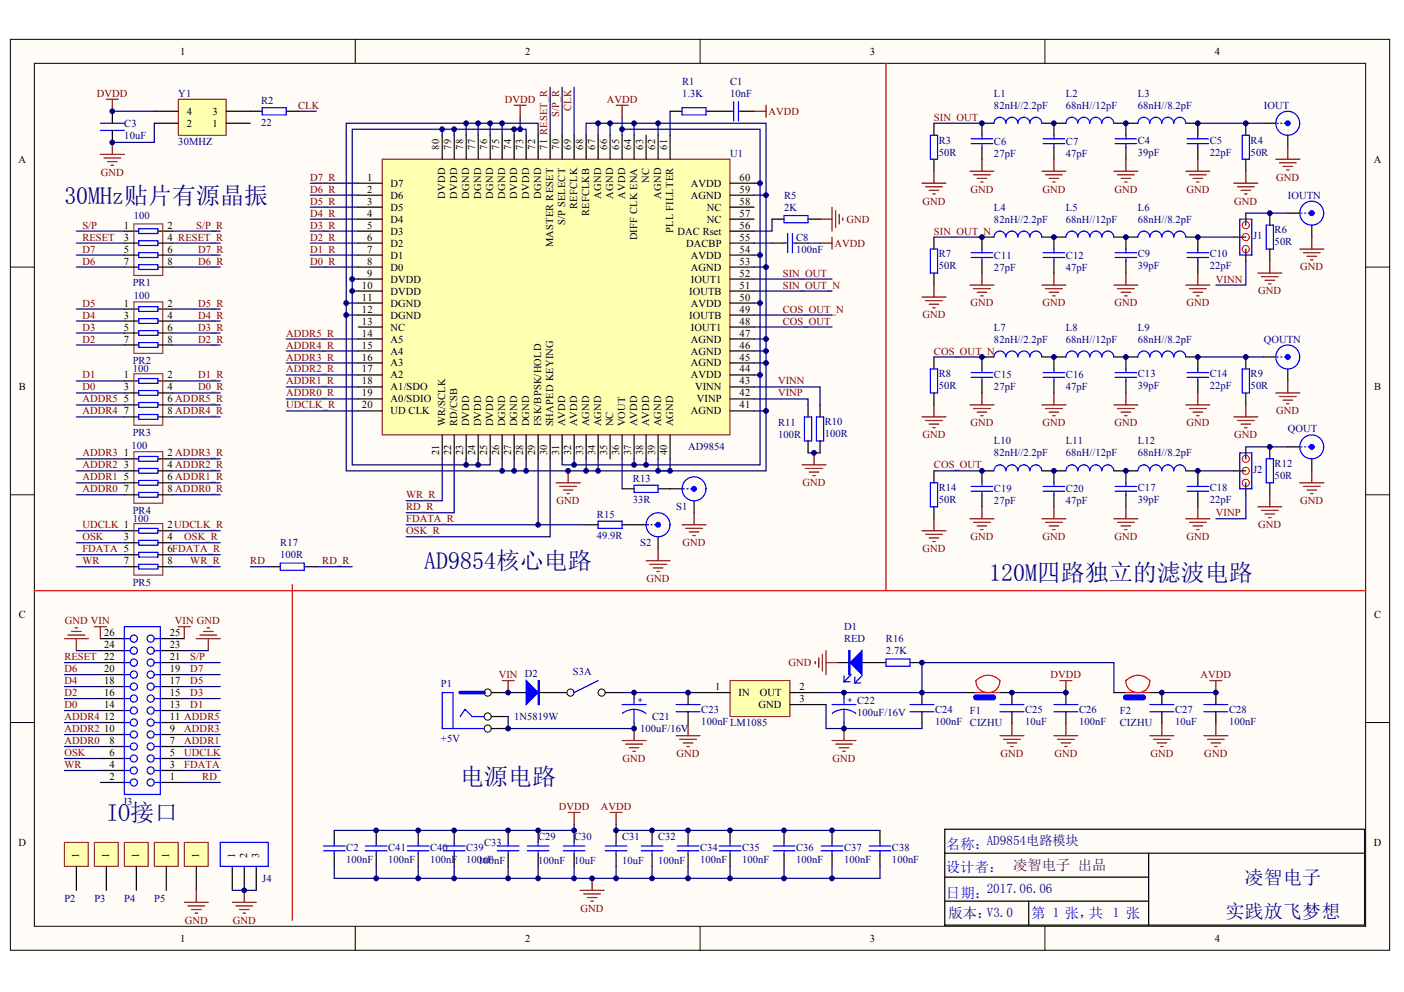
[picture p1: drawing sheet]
<svg xmlns="http://www.w3.org/2000/svg" width="297mm" height="210mm" viewBox="0 0 297 210" stroke-linecap="round" stroke-linejoin="round" font-family="sans-serif">
<defs><g id="words">
<g font-size="5.1" fill="#000080">
<text x="13.6" y="43.1">30MHz贴片有源晶振</text>
<text x="89.7" y="120.5">AD9854核心电路</text>
<text x="209.3" y="123">120M四路独立的滤波电路</text>
<text x="97.4" y="166.1">电源电路</text>
<text x="22.5" y="173.7">IO接口</text>
</g>
<g font-size="4" fill="#000080">
<text x="263.3" y="187">凌智电子</text>
<text x="259.3" y="194.1">实践放飞梦想</text>
</g>
<g font-size="3" fill="#00f">
<text x="200.1" y="179.6">名称：</text>
<text x="200.1" y="184.4">设计者： 凌智电子 出品</text>
<text x="200.1" y="190">日期：</text>
<text x="218.2" y="194.3">第 1 张，共</text>
</g>
<text font-size="3" fill="#000080" x="200.6" y="194.3">版本：V3.0</text>
<g font-size="2.8" fill="#000080">
<text x="208.8" y="178.9">AD9854电路模块</text>
<text x="208.8" y="189">2017.06.06</text>
<text x="235.4" y="194.1">1 张</text>
</g>
<g font-size="2.2">
<text x="38.1" y="11.6">1</text>
<text x="111.1" y="11.6">2</text>
<text x="184" y="11.6">3</text>
<text x="257" y="11.6">4</text>
<text x="39.5" y="26.8">2</text>
<text x="39.5" y="24.3">4</text>
<text x="45" y="26.8">1</text>
<text x="45" y="24.3">3</text>
<text x="3.9" y="34.4">A</text>
<text x="92.9" y="31.7" transform="rotate(-90 92.9 31.7)">80</text>
<text x="95.4" y="31.7" transform="rotate(-90 95.4 31.7)">79</text>
<text x="98" y="31.7" transform="rotate(-90 98 31.7)">78</text>
<text x="100.5" y="31.7" transform="rotate(-90 100.5 31.7)">77</text>
<text x="103.1" y="31.7" transform="rotate(-90 103.1 31.7)">76</text>
<text x="105.6" y="31.7" transform="rotate(-90 105.6 31.7)">75</text>
<text x="108.1" y="31.7" transform="rotate(-90 108.1 31.7)">74</text>
<text x="110.7" y="31.7" transform="rotate(-90 110.7 31.7)">73</text>
<text x="113.2" y="31.7" transform="rotate(-90 113.2 31.7)">72</text>
<text x="115.7" y="31.7" transform="rotate(-90 115.7 31.7)">71 RESET_R</text>
<text x="118.3" y="31.7" transform="rotate(-90 118.3 31.7)">70</text>
<text x="120.8" y="31.7" transform="rotate(-90 120.8 31.7)">69</text>
<text x="123.4" y="31.7" transform="rotate(-90 123.4 31.7)">68</text>
<text x="125.9" y="31.7" transform="rotate(-90 125.9 31.7)">67</text>
<text x="128.4" y="31.7" transform="rotate(-90 128.4 31.7)">66</text>
<text x="131" y="31.7" transform="rotate(-90 131 31.7)">65</text>
<text x="133.5" y="31.7" transform="rotate(-90 133.5 31.7)">64</text>
<text x="136" y="31.7" transform="rotate(-90 136 31.7)">63</text>
<text x="138.6" y="31.7" transform="rotate(-90 138.6 31.7)">62</text>
<text x="141.1" y="31.7" transform="rotate(-90 141.1 31.7)">61</text>
<text x="290.7" y="34.4">A</text>
<text x="77.7" y="38.2">1</text>
<text x="77.7" y="40.8">2</text>
<text x="82.6" y="39.5">D7</text>
<text x="137.3" y="38.7" transform="rotate(-90 137.3 38.7)">NC</text>
<text x="146.2" y="39.5">AVDD</text>
<text x="156.5" y="40.8">59</text>
<text x="156.5" y="38.2">60</text>
<text x="77.7" y="43.3">3</text>
<text x="77.7" y="45.8">4</text>
<text x="82.6" y="42">D6</text>
<text x="82.6" y="44.6">D5</text>
<text x="82.6" y="47.1">D4</text>
<text x="94.2" y="42.1" transform="rotate(-90 94.2 42.1)">DVDD</text>
<text x="96.7" y="42.1" transform="rotate(-90 96.7 42.1)">DVDD</text>
<text x="99.2" y="42.1" transform="rotate(-90 99.2 42.1)">DGND</text>
<text x="101.8" y="42.1" transform="rotate(-90 101.8 42.1)">DGND</text>
<text x="104.3" y="42.1" transform="rotate(-90 104.3 42.1)">DGND</text>
<text x="106.9" y="42.1" transform="rotate(-90 106.9 42.1)">DGND</text>
<text x="109.4" y="42.1" transform="rotate(-90 109.4 42.1)">DVDD</text>
<text x="111.9" y="42.1" transform="rotate(-90 111.9 42.1)">DVDD</text>
<text x="114.5" y="42.1" transform="rotate(-90 114.5 42.1)">DGND</text>
<text x="119.5" y="47.6" transform="rotate(-90 119.5 47.6)">S/P SELECT</text>
<text x="122.1" y="44.3" transform="rotate(-90 122.1 44.3)">REFCLK</text>
<text x="124.6" y="45.8" transform="rotate(-90 124.6 45.8)">REFCLKB</text>
<text x="127.2" y="42.1" transform="rotate(-90 127.2 42.1)">AGND</text>
<text x="129.7" y="42.1" transform="rotate(-90 129.7 42.1)">AGND</text>
<text x="132.2" y="42.1" transform="rotate(-90 132.2 42.1)">AVDD</text>
<text x="139.9" y="42.1" transform="rotate(-90 139.9 42.1)">AGND</text>
<text x="146.2" y="42">AGND</text>
<text x="149.6" y="47.1">NC</text>
<text x="149.6" y="44.6">NC</text>
<text x="156.5" y="45.8">57</text>
<text x="156.5" y="43.3">58</text>
<text x="26.2" y="48.4">1</text>
<text x="26.2" y="50.9">3</text>
<text x="26.2" y="53.5">5</text>
<text x="35.4" y="48.4">2</text>
<text x="35.4" y="50.9">4 RESET_R</text>
<text x="35.4" y="53.5">6</text>
<text x="77.7" y="48.4">5</text>
<text x="77.7" y="50.9">6</text>
<text x="77.7" y="53.5">7</text>
<text x="82.6" y="49.7">D3</text>
<text x="82.6" y="52.2">D2</text>
<text x="117" y="52.4" transform="rotate(-90 117 52.4)">MASTER RESET</text>
<text x="134.8" y="50.9" transform="rotate(-90 134.8 50.9)">DIFF CLK ENA</text>
<text x="142.4" y="49.3" transform="rotate(-90 142.4 49.3)">PLL FILLTER</text>
<text x="143.4" y="49.7">DAC Rset</text>
<text x="145.2" y="52.2">DACBP</text>
<text x="156.5" y="53.5">54</text>
<text x="156.5" y="50.9">55</text>
<text x="156.5" y="48.4">56</text>
<text x="26.2" y="56">7</text>
<text x="35.4" y="56">8</text>
<text x="77.7" y="56">8</text>
<text x="77.7" y="58.5">9</text>
<text x="82.6" y="54.7">D1</text>
<text x="82.6" y="57.3">D0</text>
<text x="82.6" y="59.8">DVDD</text>
<text x="146.2" y="59.8">IOUT1</text>
<text x="146.2" y="57.3">AGND</text>
<text x="146.2" y="54.7">AVDD</text>
<text x="156.5" y="58.5">52</text>
<text x="156.5" y="56">53</text>
<text x="26.2" y="64.9">1</text>
<text x="35.4" y="64.9">2</text>
<text x="76.6" y="61.1">10</text>
<text x="76.6" y="63.6">11</text>
<text x="82.6" y="62.3">DVDD</text>
<text x="82.6" y="64.9">DGND</text>
<text x="145.8" y="62.3">IOUTB</text>
<text x="146.2" y="64.9">AVDD</text>
<text x="156.5" y="63.6">50</text>
<text x="156.5" y="61.1">51</text>
<text x="26.2" y="67.4">3</text>
<text x="26.2" y="69.9">5</text>
<text x="35.4" y="67.4">4</text>
<text x="35.4" y="69.9">6</text>
<text x="76.6" y="66.1">12</text>
<text x="76.6" y="68.7">13</text>
<text x="76.6" y="71.2">14</text>
<text x="82.6" y="67.4">DGND</text>
<text x="82.6" y="69.9">NC</text>
<text x="145.8" y="67.4">IOUTB</text>
<text x="146.2" y="69.9">IOUT1</text>
<text x="156.5" y="71.2">47</text>
<text x="156.5" y="68.7">48</text>
<text x="156.5" y="66.1">49</text>
<text x="26.2" y="72.5">7</text>
<text x="35.4" y="72.5">8</text>
<text x="76.6" y="73.7">15</text>
<text x="76.6" y="76.3">16</text>
<text x="82.6" y="72.5">A5</text>
<text x="82.6" y="75">A4</text>
<text x="82.6" y="77.5">A3</text>
<text x="146.2" y="77.5">AGND</text>
<text x="146.2" y="75">AGND</text>
<text x="146.2" y="72.5">AGND</text>
<text x="156.5" y="76.3">45</text>
<text x="156.5" y="73.7">46</text>
<text x="4" y="82.6">B</text>
<text x="26.2" y="80.1">1</text>
<text x="26.2" y="82.6">3</text>
<text x="35.4" y="80.1">2</text>
<text x="35.4" y="82.6">4</text>
<text x="76.6" y="78.8">17</text>
<text x="76.6" y="81.4">18</text>
<text x="76.6" y="83.9">19</text>
<text x="82.6" y="80.1">A2</text>
<text x="82.6" y="82.6">A1/SDO</text>
<text x="146.2" y="80.1">AVDD</text>
<text x="147" y="82.6">VINN</text>
<text x="156.5" y="83.9">42</text>
<text x="156.5" y="81.4">43</text>
<text x="156.5" y="78.8">44</text>
<text x="290.8" y="82.6">B</text>
<text x="26.2" y="85.2">5</text>
<text x="26.2" y="87.7">7</text>
<text x="35.4" y="85.2">6 ADDR5_R</text>
<text x="35.4" y="87.7">8 ADDR4_R</text>
<text x="76.6" y="86.4">20</text>
<text x="82.6" y="85.2">A0/SDIO</text>
<text x="82.6" y="87.7">UD CLK</text>
<text x="146.2" y="87.7">AGND</text>
<text x="147.4" y="85.2">VINP</text>
<text x="156.5" y="86.4">41</text>
<text x="94.2" y="90.2" transform="rotate(-90 94.2 90.2)">WR/SCLK</text>
<text x="96.7" y="90.2" transform="rotate(-90 96.7 90.2)">RD/CSB</text>
<text x="99.2" y="90.2" transform="rotate(-90 99.2 90.2)">DVDD</text>
<text x="101.8" y="90.2" transform="rotate(-90 101.8 90.2)">DVDD</text>
<text x="104.3" y="90.2" transform="rotate(-90 104.3 90.2)">DVDD</text>
<text x="106.9" y="90.2" transform="rotate(-90 106.9 90.2)">DGND</text>
<text x="109.4" y="90.2" transform="rotate(-90 109.4 90.2)">DGND</text>
<text x="111.9" y="90.2" transform="rotate(-90 111.9 90.2)">DGND</text>
<text x="114.5" y="90.2" transform="rotate(-90 114.5 90.2)">FSK/BPSK/HOLD</text>
<text x="117" y="90.2" transform="rotate(-90 117 90.2)">SHAPED KEYING</text>
<text x="119.5" y="90.2" transform="rotate(-90 119.5 90.2)">AVDD</text>
<text x="122.1" y="90.2" transform="rotate(-90 122.1 90.2)">AVDD</text>
<text x="124.6" y="90.2" transform="rotate(-90 124.6 90.2)">AGND</text>
<text x="127.2" y="90.2" transform="rotate(-90 127.2 90.2)">AGND</text>
<text x="129.7" y="90.2" transform="rotate(-90 129.7 90.2)">NC</text>
<text x="132.2" y="90.2" transform="rotate(-90 132.2 90.2)">VOUT</text>
<text x="134.8" y="90.2" transform="rotate(-90 134.8 90.2)">AVDD</text>
<text x="137.3" y="90.2" transform="rotate(-90 137.3 90.2)">AVDD</text>
<text x="139.9" y="90.2" transform="rotate(-90 139.9 90.2)">AGND</text>
<text x="142.4" y="90.2" transform="rotate(-90 142.4 90.2)">AGND</text>
<text x="26.2" y="96.6">1</text>
<text x="26.2" y="99.1">3</text>
<text x="26.2" y="101.6">5</text>
<text x="35.4" y="96.6">2 ADDR3_R</text>
<text x="35.4" y="99.1">4 ADDR2_R</text>
<text x="35.4" y="101.6">6 ADDR1_R</text>
<text x="92.9" y="96.4" transform="rotate(-90 92.9 96.4)">21</text>
<text x="95.4" y="96.4" transform="rotate(-90 95.4 96.4)">22</text>
<text x="98" y="96.4" transform="rotate(-90 98 96.4)">23</text>
<text x="100.5" y="96.4" transform="rotate(-90 100.5 96.4)">24</text>
<text x="103.1" y="96.4" transform="rotate(-90 103.1 96.4)">25</text>
<text x="105.6" y="96.4" transform="rotate(-90 105.6 96.4)">26</text>
<text x="108.1" y="96.4" transform="rotate(-90 108.1 96.4)">27</text>
<text x="110.7" y="96.4" transform="rotate(-90 110.7 96.4)">28</text>
<text x="113.2" y="96.4" transform="rotate(-90 113.2 96.4)">29</text>
<text x="115.7" y="96.4" transform="rotate(-90 115.7 96.4)">30</text>
<text x="118.3" y="96.4" transform="rotate(-90 118.3 96.4)">31</text>
<text x="120.8" y="96.4" transform="rotate(-90 120.8 96.4)">32</text>
<text x="123.4" y="96.4" transform="rotate(-90 123.4 96.4)">33</text>
<text x="125.9" y="96.4" transform="rotate(-90 125.9 96.4)">34</text>
<text x="128.4" y="96.4" transform="rotate(-90 128.4 96.4)">35</text>
<text x="131" y="96.4" transform="rotate(-90 131 96.4)">36</text>
<text x="133.5" y="96.4" transform="rotate(-90 133.5 96.4)">37</text>
<text x="136" y="96.4" transform="rotate(-90 136 96.4)">38</text>
<text x="138.6" y="96.4" transform="rotate(-90 138.6 96.4)">39</text>
<text x="141.1" y="96.4" transform="rotate(-90 141.1 96.4)">40</text>
<text x="26.2" y="104.2">7</text>
<text x="35.4" y="104.2">8 ADDR0_R</text>
<text x="35.4" y="111.8">2UDCLK_R</text>
<text x="26.2" y="114.3">3</text>
<text x="26.2" y="119.4">7</text>
<text x="35.4" y="114.3">4</text>
<text x="35.4" y="116.9">6FDATA_R</text>
<text x="35.4" y="119.4">8</text>
<text x="4" y="130.8">C</text>
<text x="290.8" y="130.8">C</text>
<text x="22" y="137.1">24</text>
<text x="22" y="134.6">26</text>
<text x="35.9" y="137.1">23</text>
<text x="35.9" y="134.6">25</text>
<text x="22" y="142.2">20</text>
<text x="35.9" y="142.2">19</text>
<text x="35.9" y="139.7">21</text>
<text x="22" y="149.8">14</text>
<text x="22" y="147.3">16</text>
<text x="22" y="144.8">18</text>
<text x="35.9" y="149.8">13</text>
<text x="35.9" y="147.3">15</text>
<text x="35.9" y="144.8">17</text>
<text x="151.3" y="146">1</text>
<text x="156.2" y="147.3">IN</text>
<text x="160.5" y="149.8">GND</text>
<text x="160.7" y="147.3">OUT</text>
<text x="169.2" y="146">2</text>
<text x="169.2" y="148.6">3</text>
<text x="22" y="154.9">10</text>
<text x="22" y="152.4">12</text>
<text x="35.9" y="154.9">9</text>
<text x="35.9" y="152.4">11 ADDR5</text>
<text x="23.1" y="160">6</text>
<text x="23.1" y="157.4">8</text>
<text x="35.9" y="160">5</text>
<text x="35.9" y="157.4">7</text>
<text x="23.1" y="165">2</text>
<text x="23.1" y="162.5">4</text>
<text x="35.9" y="165">1</text>
<text x="35.9" y="162.5">3</text>
<text x="3.9" y="179">D</text>
<text x="290.7" y="179">D</text>
<text x="16.8" y="181.5" transform="rotate(-90 16.8 181.5)">1</text>
<text x="23.1" y="181.5" transform="rotate(-90 23.1 181.5)">1</text>
<text x="29.5" y="181.5" transform="rotate(-90 29.5 181.5)">1</text>
<text x="35.8" y="181.5" transform="rotate(-90 35.8 181.5)">1</text>
<text x="42.2" y="181.5" transform="rotate(-90 42.2 181.5)">1</text>
<text x="49.8" y="181.5" transform="rotate(-90 49.8 181.5)">1</text>
<text x="52.3" y="181.5" transform="rotate(-90 52.3 181.5)">2</text>
<text x="54.8" y="181.5" transform="rotate(-90 54.8 181.5)">3</text>
<text x="38.1" y="199.3">1</text>
<text x="111.1" y="199.3">2</text>
<text x="184" y="199.3">3</text>
<text x="257" y="199.3">4</text>
</g>
<g font-size="2.2" fill="#000080">
<text x="144.3" y="17.9">R1</text>
<text x="154.5" y="17.9">C1</text>
<text x="37.7" y="20.5">Y1</text>
<text x="55.2" y="22">R2</text>
<text x="144.3" y="20.5">1.3K</text>
<text x="154.5" y="20.5">10nF</text>
<text x="210.3" y="20.5">L1</text>
<text x="210.3" y="23">82nH//2.2pF</text>
<text x="225.5" y="20.5">L2</text>
<text x="225.5" y="23">68nH//12pF</text>
<text x="240.7" y="20.5">L3</text>
<text x="240.7" y="23">68nH//8.2pF</text>
<text x="267.4" y="23">IOUT</text>
<text x="26.3" y="26.8">C3</text>
<text x="26.3" y="29.4">10uF</text>
<text x="55.2" y="26.6">22</text>
<text x="37.7" y="30.6">30MHZ</text>
<text x="154.5" y="33.2">U1</text>
<text x="198.6" y="30.4">R3</text>
<text x="198.6" y="32.9">50R</text>
<text x="210.3" y="30.6">C6</text>
<text x="210.3" y="33.2">27pF</text>
<text x="225.5" y="30.6">C7</text>
<text x="225.5" y="33.2">47pF</text>
<text x="240.7" y="30.4">C4</text>
<text x="240.7" y="32.9">39pF</text>
<text x="256" y="30.4">C5</text>
<text x="256" y="32.9">22pF</text>
<text x="264.6" y="30.4">R4</text>
<text x="264.6" y="32.9">50R</text>
<text x="28.3" y="46.4">100</text>
<text x="165.9" y="42">R5</text>
<text x="165.9" y="44.6">2K</text>
<text x="210.3" y="44.6">L4</text>
<text x="210.3" y="47.1">82nH//2.2pF</text>
<text x="225.5" y="44.6">L5</text>
<text x="225.5" y="47.1">68nH//12pF</text>
<text x="240.7" y="44.6">L6</text>
<text x="240.7" y="47.1">68nH//8.2pF</text>
<text x="272.5" y="42">IOUTN</text>
<text x="168.4" y="53.5">100nF</text>
<text x="168.4" y="50.9">C8</text>
<text x="265.1" y="50.7">J1</text>
<text x="269.7" y="49.4">R6</text>
<text x="269.7" y="51.9">50R</text>
<text x="198.6" y="54.5">R7</text>
<text x="198.6" y="57">50R</text>
<text x="210.3" y="54.7">C11</text>
<text x="210.3" y="57.3">27pF</text>
<text x="225.5" y="54.7">C12</text>
<text x="225.5" y="57.3">47pF</text>
<text x="240.7" y="54.5">C9</text>
<text x="240.7" y="57">39pF</text>
<text x="256" y="54.5">C10</text>
<text x="256" y="57">22pF</text>
<text x="28.1" y="60.6">PR1</text>
<text x="28.3" y="63.3">100</text>
<text x="210.3" y="69.9">L7</text>
<text x="225.5" y="69.9">L8</text>
<text x="240.7" y="69.9">L9</text>
<text x="28.1" y="77">PR2</text>
<text x="210.3" y="72.5">82nH//2.2pF</text>
<text x="225.5" y="72.5">68nH//12pF</text>
<text x="240.7" y="72.5">68nH//8.2pF</text>
<text x="267.4" y="72.5">QOUTN</text>
<text x="28.1" y="78.8">100</text>
<text x="198.6" y="79.8">R8</text>
<text x="198.6" y="82.4">50R</text>
<text x="210.3" y="80.1">C15</text>
<text x="210.3" y="82.6">27pF</text>
<text x="225.5" y="80.1">C16</text>
<text x="225.5" y="82.6">47pF</text>
<text x="240.7" y="79.8">C13</text>
<text x="240.7" y="82.4">39pF</text>
<text x="256" y="79.8">C14</text>
<text x="256" y="82.4">22pF</text>
<text x="264.6" y="79.8">R9</text>
<text x="264.6" y="82.4">50R</text>
<text x="174.5" y="90">R10</text>
<text x="27.8" y="95">100</text>
<text x="28.1" y="92.3">PR3</text>
<text x="145.6" y="95.3">AD9854</text>
<text x="164.6" y="90.2">R11</text>
<text x="164.6" y="92.8">100R</text>
<text x="174.5" y="92.5">100R</text>
<text x="210.3" y="94">L10</text>
<text x="225.5" y="94">L11</text>
<text x="240.7" y="94">L12</text>
<text x="272.5" y="91.5">QOUT</text>
<text x="133.9" y="101.9">R13</text>
<text x="210.3" y="96.6">82nH//2.2pF</text>
<text x="225.5" y="96.6">68nH//12pF</text>
<text x="240.7" y="96.6">68nH//8.2pF</text>
<text x="265.1" y="100.1">J2</text>
<text x="269.7" y="98.9">R12</text>
<text x="269.7" y="101.4">50R</text>
<text x="133.9" y="106.5">33R</text>
<text x="143" y="108">S1</text>
<text x="198.6" y="103.9">R14</text>
<text x="198.6" y="106.5">50R</text>
<text x="210.3" y="104.2">C19</text>
<text x="210.3" y="106.7">27pF</text>
<text x="225.5" y="104.2">C20</text>
<text x="225.5" y="106.7">47pF</text>
<text x="240.7" y="103.9">C17</text>
<text x="240.7" y="106.5">39pF</text>
<text x="256" y="103.9">C18</text>
<text x="256" y="106.5">22pF</text>
<text x="28.1" y="108.7">PR4</text>
<text x="28.1" y="110.5">100</text>
<text x="126.3" y="109.5">R15</text>
<text x="59.3" y="115.6">R17</text>
<text x="59.3" y="118.1">100R</text>
<text x="126.3" y="114.1">49.9R</text>
<text x="135.4" y="115.6">S2</text>
<text x="28.1" y="124">PR5</text>
<text x="178.6" y="133.3">D1</text>
<text x="178.6" y="135.9">RED</text>
<text x="187.4" y="135.9">R16</text>
<text x="121.2" y="142.7">S3A</text>
<text x="187.4" y="138.4">2.7K</text>
<text x="93.3" y="145.3">P1</text>
<text x="181.4" y="149.1">C22</text>
<text x="108.8" y="152.4">1N5819W</text>
<text x="135.4" y="154.9">100uF/16V</text>
<text x="138" y="152.4">C21</text>
<text x="148.4" y="150.8">C23</text>
<text x="148.4" y="153.4">100nFLM1085</text>
<text x="181.4" y="151.6">100uF/16V</text>
<text x="197.9" y="150.8">C24</text>
<text x="197.9" y="153.4">100nF</text>
<text x="205.2" y="151.1">F1</text>
<text x="205.2" y="153.6">CIZHU</text>
<text x="216.9" y="150.8">C25</text>
<text x="216.9" y="153.4">10uF</text>
<text x="228.3" y="150.8">C26</text>
<text x="228.3" y="153.4">100nF</text>
<text x="236.9" y="151.1">F2</text>
<text x="236.9" y="153.6">CIZHU</text>
<text x="248.6" y="150.8">C27</text>
<text x="248.6" y="153.4">10uF</text>
<text x="260" y="150.8">C28</text>
<text x="260" y="153.4">100nF</text>
<text x="93.3" y="156.9">+5V</text>
<text x="26.1" y="170.4">J3</text>
<text x="102.4" y="179">C33</text>
<text x="113.9" y="177.7">C29</text>
<text x="121.5" y="177.7">C30</text>
<text x="131.6" y="177.7">C31</text>
<text x="139.2" y="177.7">C32</text>
<text x="73.3" y="180">C2</text>
<text x="73.3" y="182.5">100nF</text>
<text x="82.1" y="180">C41</text>
<text x="82.1" y="182.5">100nF</text>
<text x="91" y="180">C40</text>
<text x="91" y="182.5">100nF</text>
<text x="98.6" y="180">C39</text>
<text x="98.6" y="182.5">1001nF</text>
<text x="102.3" y="182.8">00nF</text>
<text x="113.9" y="182.8">100nF</text>
<text x="121.5" y="182.8">10uF</text>
<text x="131.6" y="182.8">10uF</text>
<text x="139.2" y="182.8">100nF</text>
<text x="148.1" y="180">C34</text>
<text x="148.1" y="182.5">100nF</text>
<text x="157" y="180">C35</text>
<text x="157" y="182.5">100nF</text>
<text x="168.4" y="180">C36</text>
<text x="168.4" y="182.5">100nF</text>
<text x="178.6" y="180">C37</text>
<text x="178.6" y="182.5">100nF</text>
<text x="188.7" y="180">C38</text>
<text x="188.7" y="182.5">100nF</text>
<text x="13.6" y="190.9">P2</text>
<text x="20" y="190.9">P3</text>
<text x="26.3" y="190.9">P4</text>
<text x="32.6" y="190.9">P5</text>
<text x="55.5" y="186.6">J4</text>
</g>
<g font-size="2.2" fill="#800000">
<text x="20.5" y="20.5">DVDD</text>
<text x="63.1" y="23">CLK</text>
<text x="106.8" y="21.8">DVDD</text>
<text x="120.8" y="23.5" transform="rotate(-90 120.8 23.5)">CLK</text>
<text x="128.4" y="21.8">AVDD</text>
<text x="118.3" y="24.8" transform="rotate(-90 118.3 24.8)">S/P_R</text>
<text x="162.6" y="24.3">AVDD</text>
<text x="197.6" y="25.6">SIN_OUT</text>
<text x="21.3" y="37.2">GND</text>
<text x="65.6" y="40.8">D6_R</text>
<text x="65.6" y="38.2">D7_R</text>
<text x="205.3" y="40.7">GND</text>
<text x="220.5" y="40.7">GND</text>
<text x="235.8" y="40.7">GND</text>
<text x="251" y="40.7">GND</text>
<text x="270" y="38.2">GND</text>
<text x="65.6" y="45.8">D4_R</text>
<text x="65.6" y="43.3">D5_R</text>
<text x="179.1" y="47.1">GND</text>
<text x="195.2" y="43.3">GND</text>
<text x="261.1" y="43.3">GND</text>
<text x="17.4" y="53.5">D7</text>
<text x="17.4" y="50.9">RESET</text>
<text x="17.4" y="48.4">S/P</text>
<text x="41.5" y="48.4">S/P_R</text>
<text x="41.9" y="53.5">D7_R</text>
<text x="65.6" y="53.5">D1_R</text>
<text x="65.6" y="50.9">D2_R</text>
<text x="65.6" y="48.4">D3_R</text>
<text x="176.5" y="52.2">AVDD</text>
<text x="197.6" y="49.7">SIN_OUT_N</text>
<text x="17.4" y="56">D6</text>
<text x="41.9" y="56">D6_R</text>
<text x="65.6" y="56">D0_R</text>
<text x="165.6" y="58.5">SIN_OUT</text>
<text x="257.2" y="59.8">VINN</text>
<text x="275.1" y="57.2">GND</text>
<text x="17.4" y="64.9">D5</text>
<text x="41.9" y="64.9">D5_R</text>
<text x="165.6" y="61.1">SIN_OUT_N</text>
<text x="205.3" y="64.8">GND</text>
<text x="220.5" y="64.8">GND</text>
<text x="235.8" y="64.8">GND</text>
<text x="251" y="64.8">GND</text>
<text x="266.2" y="62.3">GND</text>
<text x="17.4" y="69.9">D3</text>
<text x="17.4" y="67.4">D4</text>
<text x="41.9" y="69.9">D3_R</text>
<text x="41.9" y="67.4">D4_R</text>
<text x="60.6" y="71.2">ADDR5_R</text>
<text x="165.6" y="68.7">COS_OUT</text>
<text x="165.6" y="66.1">COS_OUT_N</text>
<text x="195.2" y="67.4">GND</text>
<text x="17.4" y="72.5">D2</text>
<text x="41.9" y="72.5">D2_R</text>
<text x="60.6" y="76.3">ADDR3_R</text>
<text x="60.6" y="73.7">ADDR4_R</text>
<text x="197.6" y="75">COS_OUT_N</text>
<text x="17.4" y="82.6">D0</text>
<text x="17.4" y="80.1">D1</text>
<text x="41.9" y="82.6">D0_R</text>
<text x="41.9" y="80.1">D1_R</text>
<text x="60.6" y="83.9">ADDR0_R</text>
<text x="60.6" y="81.4">ADDR1_R</text>
<text x="60.6" y="78.8">ADDR2_R</text>
<text x="164.6" y="81.4">VINN</text>
<text x="164.6" y="83.9">VINP</text>
<text x="17.4" y="87.7">ADDR4</text>
<text x="17.4" y="85.2">ADDR5</text>
<text x="60.6" y="86.4">UDCLK_R</text>
<text x="270" y="87.7">GND</text>
<text x="195.2" y="92.7">GND</text>
<text x="205.3" y="90.2">GND</text>
<text x="220.5" y="90.2">GND</text>
<text x="235.8" y="90.2">GND</text>
<text x="251" y="90.2">GND</text>
<text x="261.1" y="92.7">GND</text>
<text x="17.4" y="101.6">ADDR1</text>
<text x="17.4" y="99.1">ADDR2</text>
<text x="17.4" y="96.6">ADDR3</text>
<text x="197.6" y="99.1">COS_OUT</text>
<text x="17.4" y="104.2">ADDR0</text>
<text x="85.9" y="105.4">WR_R</text>
<text x="85.9" y="108">RD_R</text>
<text x="117.8" y="106.7">GND</text>
<text x="169.8" y="102.9">GND</text>
<text x="275.1" y="106.7">GND</text>
<text x="17.4" y="111.8">UDCLK 1</text>
<text x="85.9" y="110.5">FDATA_R</text>
<text x="85.9" y="113.1">OSK_R</text>
<text x="257.2" y="109.3">VINP</text>
<text x="266.2" y="111.8">GND</text>
<text x="17.4" y="119.4">WR</text>
<text x="17.4" y="116.9">FDATA 5</text>
<text x="17.4" y="114.3">OSK</text>
<text x="39" y="114.3">OSK_R</text>
<text x="40.3" y="119.4">WR_R</text>
<text x="52.9" y="119.4">RD</text>
<text x="68.2" y="119.4">RD_R</text>
<text x="144.4" y="115.6">GND</text>
<text x="195.2" y="116.8">GND</text>
<text x="205.3" y="114.3">GND</text>
<text x="220.5" y="114.3">GND</text>
<text x="235.8" y="114.3">GND</text>
<text x="251" y="114.3">GND</text>
<text x="136.8" y="123.2">GND</text>
<text x="13.7" y="132.1">GND VIN</text>
<text x="37" y="132.1">VIN GND</text>
<text x="13.6" y="142.2">D6</text>
<text x="13.6" y="139.7">RESET 22</text>
<text x="40.3" y="142.2">D7</text>
<text x="40.3" y="139.7">S/P</text>
<text x="105.5" y="143.5">VIN D2</text>
<text x="166.8" y="141">GND</text>
<text x="222.3" y="143.5">DVDD</text>
<text x="254" y="143.5">AVDD</text>
<text x="13.6" y="149.8">D0</text>
<text x="13.6" y="147.3">D2</text>
<text x="13.6" y="144.8">D4</text>
<text x="40.3" y="149.8">D1</text>
<text x="40.3" y="147.3">D3</text>
<text x="40.3" y="144.8">D5</text>
<text x="13.6" y="154.9">ADDR2</text>
<text x="13.6" y="152.4">ADDR4</text>
<text x="39" y="154.9">ADDR3</text>
<text x="13.6" y="157.4">ADDR0</text>
<text x="13.6" y="160">OSK</text>
<text x="39" y="157.4">ADDR1</text>
<text x="39" y="160">UDCLK</text>
<text x="131.7" y="161.2">GND</text>
<text x="143.1" y="160.2">GND</text>
<text x="176.1" y="161.2">GND</text>
<text x="211.7" y="160.2">GND</text>
<text x="223.1" y="160.2">GND</text>
<text x="243.4" y="160.2">GND</text>
<text x="254.8" y="160.2">GND</text>
<text x="13.6" y="162.5">WR</text>
<text x="39" y="162.5">FDATA</text>
<text x="42.8" y="165">RD</text>
<text x="118.2" y="171.4">DVDD</text>
<text x="127.1" y="171.4">AVDD</text>
<text x="39.1" y="195.5">GND</text>
<text x="49.2" y="195.5">GND</text>
<text x="122.8" y="192.9">GND</text>
</g>
<g font-size="1.8" fill="#000080">
<text x="134.9" y="148.7">+</text>
<text x="179.3" y="148.7">+</text>
</g>
</g></defs>
<g fill="#fffcf8" stroke="#000" stroke-width=".21">
<path d="M2.2 8.3h291.8v192.8h-291.8z"/>
<path d="M7.3 13.4h281.6v182.6h-281.6z"/>
</g>
<path d="M75.2 8.3v5.1M148.1 8.3v5.1M221.1 8.3v5.1M2.2 56.5h5.1M289 56.5h5M2.2 104.7h5.1M289 104.7h5M2.2 152.9h5.1M289 152.9h5M75.2 196v5.1M148.1 196v5.1M221.1 196v5.1" fill="none" stroke="#000" stroke-width=".21"/>
<path d="M80.9 33.7h73.5v58.3h-73.5z" fill="#ffffb0" stroke="#800000" stroke-width=".21"/>
<g fill="none" stroke="#000" stroke-width=".25">
<path d="M75.8 38.8h5.1M93.6 28.6v5.1M96.1 28.6v5.1M98.6 28.6v5.1M101.2 28.6v5.1M103.7 28.6v5.1M106.2 28.6v5.1M108.8 28.6v5.1M111.3 28.6v5.1M113.9 28.6v5.1M116.4 28.6v5.1M118.9 28.6v5.1"/>
<path d="M121.5 28.6v5.1M124 28.6v5.1M126.5 28.6v5.1M129.1 28.6v5.1M131.6 28.6v5.1M134.2 28.6v5.1M136.7 28.6v5.1M139.2 28.6v5.1M141.8 28.6v5.1M151.9 23.5h2.6M154.5 38.8h5M157 23.5h2.5"/>
<path d="M75.8 41.3h5.1M75.8 43.8h5.1M75.8 46.4h5.1M75.8 48.9h5.1M75.8 51.4h5.1M75.8 54h5.1M75.8 56.5h5.1M75.8 59h5.1M154.5 41.3h5M154.5 43.8h5M154.5 46.4h5M154.5 48.9h5"/>
<path d="M154.5 51.4h5M154.5 54h5M154.5 56.5h5M154.5 59h5M163.3 51.4h2.6M168.4 51.4h2.6M75.8 61.6h5.1M75.8 64.1h5.1M75.8 66.7h5.1M75.8 69.2h5.1M75.8 71.7h5.1M75.8 74.3h5.1"/>
<path d="M75.8 76.8h5.1M75.8 79.3h5.1M154.5 61.6h5M154.5 64.1h5M154.5 66.7h5M154.5 69.2h5M154.5 71.7h5M154.5 74.3h5M154.5 76.8h5M154.5 79.3h5M75.8 81.9h5.1M75.8 84.4h5.1"/>
<path d="M75.8 86.9h5.1M93.6 92v5.1M96.1 92v5.1M98.6 92v5.1M101.2 92v5.1M103.7 92v5.1M106.2 92v5.1M108.8 92v5.1M111.3 92v5.1M113.9 92v5.1M116.4 92v5.1M118.9 92v5.1"/>
<path d="M121.5 92v5.1M124 92v5.1M126.5 92v5.1M129.1 92v5.1M131.6 92v5.1M134.2 92v5.1M136.7 92v5.1M139.2 92v5.1M141.8 92v5.1M154.5 81.9h5M154.5 84.4h5M154.5 86.9h5"/>
<path d="M21.2 137.7h5.1M21.2 135.1h5.1M33.9 137.7h5.1M33.9 135.1h5.1M21.2 158h5.1M21.2 155.4h5.1M21.2 152.9h5.1M21.2 150.4h5.1M21.2 147.8h5.1M21.2 145.3h5.1M21.2 142.7h5.1M21.2 140.2h5.1"/>
<path d="M33.9 158h5.1M33.9 155.4h5.1M33.9 152.9h5.1M33.9 150.4h5.1M33.9 147.8h5.1M33.9 145.3h5.1M33.9 142.7h5.1M33.9 140.2h5.1M102.4 146.5h5.1M21.2 165.6h5.1M21.2 163h5.1M21.2 160.5h5.1"/>
<path d="M33.9 165.6h5.1M33.9 163h5.1M33.9 160.5h5.1"/>
</g>
<g fill="none" stroke="#000080" stroke-width=".25">
<path d="M116.4 18.5v10.1M118.9 18.5v10.1M121.5 18.5v10.1M65.6 38.8h10.2M134.2 28.6v-2.5h5v2.5M141.8 23.5v5.1M65.6 41.3h10.2M65.6 43.8h10.2M65.6 46.4h10.2M65.6 48.9h10.2M65.6 51.4h10.2M65.6 54h10.2"/>
<path d="M65.6 56.5h10.2M159.5 41.3h2.6v45.6h-2.6M159.5 51.4h3.8M163.3 46.4v2.5h-3.8M60.6 71.7h15.2M60.6 74.3h15.2M60.6 76.8h15.2M60.6 79.3h15.2M60.6 81.9h15.2M60.6 84.4h15.2M60.6 86.9h15.2M93.6 97.1v8.9h-7.7"/>
<path d="M96.1 97.1v11.4h-10.2M113.9 97.1v13.9h-28M134.2 97.1v1.3M139.2 99.6h2.6M159.5 81.9h14v3.8M159.5 84.4h11.5v1.3M171 95.8h2.5"/>
</g>
<g fill="none" stroke="#800000" stroke-width=".25">
<path d="M21.2 32.7h5.1M22 33.4h3.5M22.8 34.2h2M23.5 35h.5M23.8 30.1v2.6M108.8 22.3h2.5M110 22.3v2.5M159.5 23.5h2.6M162.1 22.3v2.5M173.5 51.4h2.5M173.5 46.4h2.5M176 43.8v5.1"/>
<path d="M176 50.2v2.5M176.8 44.6v3.5M177.5 45.4v2M178.3 46.1v.5M169.7 98.4h5.1M170.4 99.1h3.6M171.2 99.9h2M172.2 95.8v2.6M172 100.6h.5"/>
</g>
<g fill="none" stroke="#00f" stroke-width=".25">
<path d="M154.5 23.5h.7M155.2 21.5v4.1M156.2 21.5v4.1M156.2 23.5h.8M165.9 51.4h.7M166.6 49.4v4.1M167.7 49.4v4.1M167.7 51.4h.7M26.3 132.6h7.6v35.5h-7.6zM26.3 137.7h1.3M26.3 135.1h1.3M32.6 137.7h1.3"/>
<path d="M32.6 135.1h1.3M26.3 158h1.3M26.3 155.4h1.3M26.3 152.9h1.3M26.3 150.4h1.3M26.3 147.8h1.3M26.3 145.3h1.3M26.3 142.7h1.3M26.3 140.2h1.3M32.6 158h1.3M32.6 155.4h1.3M32.6 152.9h1.3"/>
<path d="M32.6 150.4h1.3M32.6 147.8h1.3M32.6 145.3h1.3M32.6 142.7h1.3M32.6 140.2h1.3M26.3 165.6h1.3M26.3 163h1.3M26.3 160.5h1.3M32.6 165.6h1.3M32.6 163h1.3M32.6 160.5h1.3"/>
<circle cx="28.3" cy="135.1" r=".75"/>
<circle cx="28.3" cy="137.7" r=".75"/>
<circle cx="31.9" cy="135.1" r=".75"/>
<circle cx="31.9" cy="137.7" r=".75"/>
<circle cx="28.3" cy="142.7" r=".75"/>
<circle cx="28.3" cy="158" r=".75"/>
<circle cx="28.3" cy="145.3" r=".75"/>
<circle cx="28.3" cy="147.8" r=".75"/>
<circle cx="28.3" cy="150.4" r=".75"/>
<circle cx="28.3" cy="152.9" r=".75"/>
<circle cx="28.3" cy="155.4" r=".75"/>
<circle cx="28.3" cy="140.2" r=".75"/>
<circle cx="31.9" cy="142.7" r=".75"/>
<circle cx="31.9" cy="158" r=".75"/>
<circle cx="31.9" cy="145.3" r=".75"/>
<circle cx="31.9" cy="147.8" r=".75"/>
<circle cx="31.9" cy="150.4" r=".75"/>
<circle cx="31.9" cy="152.9" r=".75"/>
<circle cx="31.9" cy="155.4" r=".75"/>
<circle cx="31.9" cy="140.2" r=".75"/>
<circle cx="28.3" cy="163" r=".75"/>
<circle cx="28.3" cy="160.5" r=".75"/>
<circle cx="28.3" cy="165.6" r=".75"/>
<circle cx="31.9" cy="163" r=".75"/>
<circle cx="31.9" cy="160.5" r=".75"/>
<circle cx="31.9" cy="165.6" r=".75"/>
</g>
<circle cx="103.2" cy="146.6" r=".75" fill="#fffcf8" stroke="#000" stroke-width=".21"/>
<path d="M102.4 151.6h5.1" fill="none" stroke="#000" stroke-width=".25"/>
<circle cx="103.2" cy="151.6" r=".75" fill="#fffcf8" stroke="#000" stroke-width=".21"/>
<path d="M102.4 154.2h5.1" fill="none" stroke="#000" stroke-width=".25"/>
<circle cx="103.2" cy="154.2" r=".75" fill="#fffcf8" stroke="#000" stroke-width=".21"/>
<g fill="none" stroke="#00f" stroke-width=".25">
<path d="M55.5 22.8h5.1v1.5h-5.1zM144.3 22.8h5.1v1.5h-5.1zM165.9 45.6h5.1v1.5h-5.1zM170.2 88.2h1.5v5.1h-1.5zM172.7 88.2h1.6v5.1h-1.6zM210.3 99.6a1.26 1.26 0 0 1 1.2-1.2 1.26 1.26 0 0 1 1.3 1.2M212.8 99.6a1.26 1.26 0 0 1 1.3-1.2 1.26 1.26 0 0 1 1.2 1.2M215.4 99.6a1.26 1.26 0 0 1 1.2-1.2 1.26 1.26 0 0 1 1.3 1.2M217.9 99.6a1.26 1.26 0 0 1 1.3-1.2 1.26 1.26 0 0 1 1.2 1.2M225.5 99.6a1.26 1.26 0 0 1 1.3-1.2 1.26 1.26 0 0 1 1.2 1.2M228 99.6a1.26 1.26 0 0 1 1.3-1.2 1.26 1.26 0 0 1 1.3 1.2M230.6 99.6a1.26 1.26 0 0 1 1.2-1.2 1.26 1.26 0 0 1 1.3 1.2"/>
<path d="M233.1 99.6a1.26 1.26 0 0 1 1.3-1.2 1.26 1.26 0 0 1 1.2 1.2M240.7 99.6a1.26 1.26 0 0 1 1.3-1.2 1.26 1.26 0 0 1 1.2 1.2M243.3 99.6a1.26 1.26 0 0 1 1.2-1.2 1.26 1.26 0 0 1 1.3 1.2 1.27 1.27 0 0 1 1.3-1.2 1.27 1.27 0 0 1 1.2 1.2 1.27 1.27 0 0 1 1.3-1.2 1.27 1.27 0 0 1 1.3 1.2M267.9 97.1h1.5v5.1h-1.5zM196.8 102.2h1.6v5h-1.6zM187.4 139.4h5.1v1.6h-5.1zM95.8 154.2v-7.7h-2.2v7.7h8.8M97.4 151.6l1-1.5 1.5 1.5h2.5M131.6 149.1h5.1M134.2 150.1l1.5 .3 .9 .6M134.2 150.1l-1.6 .3-.9 .5M134.2 147.8v1.3"/>
<path d="M134.2 150.1v2.8M178.6 143v1.3M180.1 142.7l-1.5 1.6h1.2M180.8 143.2v1.3M182.4 143l-1.6 1.5h1.3"/>
</g>
<path d="M97.4 146.5h5" fill="none" stroke="#00f" stroke-width=".76"/>
<g fill="none" stroke="#000" stroke-width=".25">
<path d="M23.8 23.5v2.6M23.8 27.6v2.5M52.9 23.5h2.6M60.6 23.5h2.5M141.8 23.5h2.5M149.4 23.5h2.5M163.3 46.4h2.6M171 46.4h2.5M171 85.7v2.5M171 93.3v2.5M173.5 85.7v2.5M173.5 93.3v2.5"/>
<path d="M197.6 99.6v2.6M207.7 99.6h2.6M220.4 99.6h5.1M235.7 99.6h5M250.9 99.6h2.5M268.7 94.6v2.5M197.6 107.2v2.6M268.7 102.2v2.5M134.2 146.5v1.3M134.2 152.9v1.3M177.3 140.2h2.5M182.4 140.2h5"/>
<path d="M192.5 140.2h2.6M195.1 146.5v2.6M195.1 150.6v2.5M203.9 146.5h2.6M211.6 146.5h2.5M225.5 146.5v2.6M225.5 150.6v2.5M235.7 146.5h2.5M243.3 146.5h2.5"/>
</g>
<path d="M21.2 27.6h5.1M21.2 26.1h5.1M192.5 150.6h5.1M192.5 149.1h5.1M223 150.6h5M223 149.1h5" fill="none" stroke="#0000bf" stroke-width=".25"/>
<g fill="#00f" stroke="#00f" stroke-width=".25">
<path d="M179.8 140.2l2.6-2.5v5z"/>
<path d="M179.6 137.7h.2v5h-.2z" fill-rule="evenodd"/>
</g>
<path d="M205.2 109.8h5.1M206 110.5h3.5M206.7 111.3h2.1M207.5 112.1h.5M207.7 107.2v2.6M131.6 156.7h5.1M132.4 157.5h3.5M133.1 158.2h2.1M133.9 159h.5M134.2 154.2v2.5" fill="none" stroke="#800000" stroke-width=".25"/>
<path d="M63.1 23.5h3.8M107.5 151.6v2.6h26.7" fill="none" stroke="#000080" stroke-width=".25"/>
<path d="M206.5 146.5h2.5M206.5 144h.1a3.3 3.3 0 0 1 5 .1l-.1 .1a2.52 2.52 0 0 1-2.6 2.3 2.52 2.52 0 0 1-2.4-2.5zM209 146.5h2.6M238.2 146.5h2.5M238.2 144h.1a3.3 3.3 0 0 1 5 .1l-.1 .1a2.52 2.52 0 0 1-2.6 2.3 2.52 2.52 0 0 1-2.4-2.5zM240.7 146.5h2.6" fill="none" stroke="#f00" stroke-width=".25"/>
<path d="M206.5 147.6h5.1M238.2 147.6h5.1" fill="none" stroke="#00f" stroke-width="1.3" stroke-dasharray="3.6 3.6"/>
<path d="M37.7 21h10.1v7.6h-10.1z" fill="#ffffb0" stroke="#800000" stroke-width=".21"/>
<path d="M32.6 26.1h5.1M32.6 23.5h5.1M47.9 26.1h5M47.9 23.5h5" fill="none" stroke="#000" stroke-width=".25"/>
<path d="M23.8 23.5h8.8" fill="none" stroke="#000080" stroke-width=".25"/>
<path d="M13.6 178.2h5.1v5.1h-5.1z" fill="#ffffb0" stroke="#800000" stroke-width=".21"/>
<path d="M16.2 183.3v5.1" fill="none" stroke="#000" stroke-width=".25"/>
<path d="M20 178.2h5v5.1h-5z" fill="#ffffb0" stroke="#800000" stroke-width=".21"/>
<path d="M22.5 183.3v5.1" fill="none" stroke="#000" stroke-width=".25"/>
<path d="M26.3 178.2h5.1v5.1h-5.1z" fill="#ffffb0" stroke="#800000" stroke-width=".21"/>
<path d="M28.8 183.3v5.1" fill="none" stroke="#000" stroke-width=".25"/>
<path d="M32.6 178.2h5.1v5.1h-5.1z" fill="#ffffb0" stroke="#800000" stroke-width=".21"/>
<path d="M35.2 183.3v5.1" fill="none" stroke="#000" stroke-width=".25"/>
<path d="M39 178.2h5v5.1h-5z" fill="#ffffb0" stroke="#800000" stroke-width=".21"/>
<g fill="none" stroke="#000" stroke-width=".25">
<path d="M207.7 99.6v2.6M223 99.6v2.6M238.2 99.6v2.6M253.4 99.6v2.6M141.8 103.4h2.5M146.8 106v2.5M207.7 104.7v2.5M223 104.7v2.5M238.2 104.7v2.5M253.4 104.7v2.5M178.6 146.5v1.3M178.6 152.9v1.3"/>
<path d="M107.5 175.7v2.5M113.9 175.7v2.5M138 175.7v2.5M145.6 175.7v2.5M41.5 183.3v5.1M49.1 183.3v5.1M51.7 183.3v5.1M54.2 183.3v5.1M107.5 180.8v2.5M113.9 180.8v2.5M138 180.8v2.5M145.6 180.8v2.5"/>
</g>
<g fill="none" stroke="#800000" stroke-width=".25">
<path d="M22.5 21h2.5M23.8 21v2.5M144.3 111h5.1M145.1 111.8h3.5M145.8 112.6h2.1M146.6 113.3h.5M146.8 108.5v2.5M224.2 144h2.6M225.5 144v2.5M256 144h2.5M257.2 144v2.5M120.2 171.9h2.5"/>
<path d="M121.5 171.9v2.5M129.1 171.9h2.5M130.3 171.9v2.5M39 190.9h5.1M39.8 191.7h3.5M40.5 192.5h2M41.3 193.2h.5M41.5 188.4v2.5M49.1 190.9h5.1M49.9 191.7h3.6M50.7 192.5h2M51.4 193.2h.5"/>
<path d="M51.7 188.4v2.5M122.7 188.4h5.1M123.5 189.2h3.5M124.3 189.9h2M125 190.7h.5M125.3 185.9v2.5"/>
</g>
<path d="M7.3 125h281.7M61.8 123.7v71" fill="none" stroke="#f00" stroke-width=".25"/>
<path d="M197.6 99.6h10.1M49.1 188.4h5.1M113.9 183.3v2.6M130.3 183.3v2.6h-8.8M138 183.3v2.6h-7.7" fill="none" stroke="#000080" stroke-width=".25"/>
<g fill="none" stroke="#00f" stroke-width=".25">
<path d="M144.6 103.4h.2M145.3 103.4h.3M146.1 103.4h.2M205.5 103.9h4.5M205.5 102.9h4.5M207.7 102.2v.7M207.7 103.9v.8M220.7 103.9h4.6M220.7 102.9h4.6M223 102.2v.7M223 103.9v.8M235.9 103.9h4.6"/>
<path d="M235.9 102.9h4.6M238.2 102.2v.7M238.2 103.9v.8M251.1 103.9h4.6M251.1 102.9h4.6M253.4 102.2v.7M253.4 103.9v.8M176 149.1h5.1M178.6 150.1l1.5 .3 .9 .6M178.6 150.1l-1.6 .3-.9 .5M178.6 147.8v1.3M178.6 150.1v2.8"/>
<path d="M46.6 178.2h10.2v5.1h-10.2zM105.2 179h4.6M107.5 178.2v.8M111.6 179h4.5M113.9 178.2v.8M135.7 179h4.5M138 178.2v.8M143.3 179h4.6M145.6 178.2v.8M105.2 180h4.6M107.5 180v.8M111.6 180h4.5"/>
<path d="M113.9 180v.8M135.7 180h4.5M138 180v.8M143.3 180h4.6M145.6 180v.8"/>
<circle cx="146.8" cy="103.4" r="2.53"/>
</g>
<circle cx="146.8" cy="103.4" r=".5" fill="#00f" stroke="#00f" stroke-width=".25"/>
<path d="M154.5 144h12.6v7.6h-12.6z" fill="#ffffb0" stroke="#800000" stroke-width=".21"/>
<g fill="none" stroke="#000" stroke-width=".25">
<path d="M197.6 26.1v2.5M197.6 33.7v2.5M207.7 31.2v2.5M210.3 26.1h-2.6v2.5M220.4 26.1h5.1M223 26.1v2.5M223 31.2v2.5M235.7 26.1h5M238.2 26.1v2.5M238.2 31.2v2.5M250.9 26.1h2.5v2.5M253.4 31.2v2.5"/>
<path d="M263.6 26.1v2.5M263.6 33.7v2.5M197.6 50.2v2.5M197.6 57.8v2.5M207.7 55.2v2.6M210.3 50.2h-2.6v2.5M220.4 50.2h5.1M223 50.2v2.5M223 55.2v2.6M235.7 50.2h5M238.2 50.2v2.5M238.2 55.2v2.6"/>
<path d="M250.9 50.2h2.5v2.5M253.4 55.2v2.6M268.7 45.1v2.5M268.7 52.7v2.5M272.5 45.1h2.5M277.5 47.6v2.6M197.6 75.5v2.6M210.3 75.5h-2.6v2.6M220.4 75.5h5.1M223 75.5v2.6M235.7 75.5h5M238.2 75.5v2.6"/>
<path d="M250.9 75.5h2.5v2.6M263.6 75.5v2.6M197.6 83.1v2.6M207.7 80.6v2.5M223 80.6v2.5M238.2 80.6v2.5M253.4 80.6v2.5M263.6 83.1v2.6M124 111h2.5M131.6 103.4h2.6M131.6 111h5.1M139.2 103.4h2.6"/>
<path d="M139.2 113.6v2.5M145.6 146.5v2.6M145.6 150.6v2.5M146.8 146.5h7.7M167.1 146.5h7.7M167.1 149.1h7.7M214.1 146.5v2.6M214.1 150.6v2.5M245.8 146.5v2.6M245.8 150.6v2.5M257.2 146.5v2.6M257.2 150.6v2.5"/>
<path d="M121.5 175.7v2.5M130.3 175.7v2.5M199.9 175.5h88.8v20.2h-88.8zM121.5 180.8v2.5M130.3 180.8v2.5M199.9 180.5h88.8M199.9 185.6h43.1M199.9 190.7h43.1M217.6 190.7v5M243 180.5v15.2"/>
</g>
<g fill="none" stroke="#00f" stroke-width=".25">
<path d="M196.8 28.6h1.6v5.1h-1.6zM205.5 30.4h4.5M205.5 29.4h4.5M207.7 28.6v.8M207.7 30.4v.8M210.3 26.1a1.26 1.26 0 0 1 1.2-1.3 1.26 1.26 0 0 1 1.3 1.3M212.8 26.1a1.26 1.26 0 0 1 1.3-1.3 1.26 1.26 0 0 1 1.2 1.3M215.4 26.1a1.26 1.26 0 0 1 1.2-1.3 1.26 1.26 0 0 1 1.3 1.3M217.9 26.1a1.26 1.26 0 0 1 1.3-1.3 1.26 1.26 0 0 1 1.2 1.3M220.7 30.4h4.6M220.7 29.4h4.6M223 28.6v.8"/>
<path d="M223 30.4v.8M225.5 26.1a1.26 1.26 0 0 1 1.3-1.3 1.26 1.26 0 0 1 1.2 1.3M228 26.1a1.26 1.26 0 0 1 1.3-1.3 1.26 1.26 0 0 1 1.3 1.3M230.6 26.1a1.26 1.26 0 0 1 1.2-1.3 1.26 1.26 0 0 1 1.3 1.3M233.1 26.1a1.26 1.26 0 0 1 1.3-1.3 1.26 1.26 0 0 1 1.2 1.3M235.9 30.4h4.6M235.9 29.4h4.6M238.2 28.6v.8M238.2 30.4v.8M240.7 26.1a1.26 1.26 0 0 1 1.3-1.3 1.26 1.26 0 0 1 1.2 1.3M243.3 26.1a1.26 1.26 0 0 1 1.2-1.3 1.26 1.26 0 0 1 1.3 1.3 1.27 1.27 0 0 1 1.3-1.3 1.27 1.27 0 0 1 1.2 1.3 1.27 1.27 0 0 1 1.3-1.3 1.27 1.27 0 0 1 1.3 1.3M251.1 30.4h4.6"/>
<path d="M251.1 29.4h4.6M253.4 28.6v.8M253.4 30.4v.8M262.8 28.6h1.5v5.1h-1.5zM196.8 52.7h1.6v5.1h-1.6zM205.5 54.5h4.5M205.5 53.5h4.5M207.7 52.7v.8M207.7 54.5v.7M210.3 50.2a1.26 1.26 0 0 1 1.2-1.3 1.26 1.26 0 0 1 1.3 1.3M212.8 50.2a1.26 1.26 0 0 1 1.3-1.3 1.26 1.26 0 0 1 1.2 1.3M215.4 50.2a1.26 1.26 0 0 1 1.2-1.3 1.26 1.26 0 0 1 1.3 1.3"/>
<path d="M217.9 50.2a1.26 1.26 0 0 1 1.3-1.3 1.26 1.26 0 0 1 1.2 1.3M220.7 54.5h4.6M220.7 53.5h4.6M223 52.7v.8M223 54.5v.7M225.5 50.2a1.26 1.26 0 0 1 1.3-1.3 1.26 1.26 0 0 1 1.2 1.3M228 50.2a1.26 1.26 0 0 1 1.3-1.3 1.26 1.26 0 0 1 1.3 1.3M230.6 50.2a1.26 1.26 0 0 1 1.2-1.3 1.26 1.26 0 0 1 1.3 1.3M233.1 50.2a1.26 1.26 0 0 1 1.3-1.3 1.26 1.26 0 0 1 1.2 1.3M235.9 54.5h4.6M235.9 53.5h4.6M238.2 52.7v.8"/>
<path d="M238.2 54.5v.7M240.7 50.2a1.26 1.26 0 0 1 1.3-1.3 1.26 1.26 0 0 1 1.2 1.3M243.3 50.2a1.26 1.26 0 0 1 1.2-1.3 1.26 1.26 0 0 1 1.3 1.3 1.27 1.27 0 0 1 1.3-1.3 1.27 1.27 0 0 1 1.2 1.3 1.27 1.27 0 0 1 1.3-1.3 1.27 1.27 0 0 1 1.3 1.3M251.1 54.5h4.6M251.1 53.5h4.6M253.4 52.7v.8M253.4 54.5v.7M267.9 47.6h1.5v5.1h-1.5zM275.2 45.1h.3M276 45.1h.3M276.8 45.1h.2M196.8 78.1h1.6v5h-1.6z"/>
<path d="M205.5 79.8h4.5M205.5 78.8h4.5M207.7 78.1v.7M207.7 79.8v.8M210.3 75.5a1.26 1.26 0 0 1 1.2-1.2 1.26 1.26 0 0 1 1.3 1.2M212.8 75.5a1.26 1.26 0 0 1 1.3-1.2 1.26 1.26 0 0 1 1.2 1.2M215.4 75.5a1.26 1.26 0 0 1 1.2-1.2 1.26 1.26 0 0 1 1.3 1.2M217.9 75.5a1.26 1.26 0 0 1 1.3-1.2 1.26 1.26 0 0 1 1.2 1.2M220.7 79.8h4.6M220.7 78.8h4.6M223 78.1v.7M223 79.8v.8"/>
<path d="M225.5 75.5a1.26 1.26 0 0 1 1.3-1.2 1.26 1.26 0 0 1 1.2 1.2M228 75.5a1.26 1.26 0 0 1 1.3-1.2 1.26 1.26 0 0 1 1.3 1.2M230.6 75.5a1.26 1.26 0 0 1 1.2-1.2 1.26 1.26 0 0 1 1.3 1.2M233.1 75.5a1.26 1.26 0 0 1 1.3-1.2 1.26 1.26 0 0 1 1.2 1.2M235.9 79.8h4.6M235.9 78.8h4.6M238.2 78.1v.7M238.2 79.8v.8M240.7 75.5a1.26 1.26 0 0 1 1.3-1.2 1.26 1.26 0 0 1 1.2 1.2M243.3 75.5a1.26 1.26 0 0 1 1.2-1.2 1.26 1.26 0 0 1 1.3 1.2 1.27 1.27 0 0 1 1.3-1.2 1.27 1.27 0 0 1 1.2 1.2 1.27 1.27 0 0 1 1.3-1.2 1.27 1.27 0 0 1 1.3 1.2M251.1 79.8h4.6M251.1 78.8h4.6"/>
<path d="M253.4 78.1v.7M253.4 79.8v.8M262.8 78.1h1.5v5h-1.5zM126.5 110.3h5.1v1.5h-5.1zM134.2 102.7h5v1.5h-5zM136.9 111h.3M137.7 111h.3M138.5 111h.2M119.2 179h4.6M121.5 178.2v.8M128.1 179h4.5M130.3 178.2v.8"/>
<path d="M119.2 180h4.6M121.5 180v.8M128.1 180h4.5M130.3 180v.8"/>
<circle cx="277.5" cy="45.1" r="2.53"/>
<circle cx="139.2" cy="111" r="2.53"/>
</g>
<g fill="none" stroke="#000080" stroke-width=".25">
<path d="M32.6 26.1v4h-8.8M93.6 28.6v-1.3h2.5v1.3M93.6 27.3h-19.1v31.7M96.1 27.3h12.7M98.6 26.1h-25.3v40.6h2.5M98.6 28.6v-2.5h7.6v2.5M101.2 26.1v2.5M103.7 26.1v2.5M106.2 26.1h7.7v2.5M108.8 28.6v-1.3h2.5v1.3M110 24.8v2.5M124 28.6v-2.5h5.1v2.5"/>
<path d="M126.5 26.1v2.5M129.1 26.1h5.1M131.6 28.6v-1.3h29.2v11.5M131.6 24.8v2.5M139.2 26.1h22.9v15.2M159.5 38.8h1.3v40.5h-1.3M197.6 26.1h10.1M253.4 26.1h14M75.8 59h-1.3v2.6h1.3M159.5 59h16.5M159.5 54h1.3M159.5 56.5h2.6"/>
<path d="M171 51.4h2.5M197.6 50.2h10.1M253.4 50.2h7.6M73.3 64.1h2.5M74.5 61.6v36.8h24.1M159.5 61.6h16.5M159.5 66.7h16.5M159.5 69.2h16.5M159.5 64.1h1.3M159.5 76.8h2.6M159.5 74.3h2.6M159.5 71.7h2.6"/>
<path d="M197.6 75.5h10.1M253.4 75.5h14M98.6 97.1v1.3h5.1v-1.3M101.2 97.1v1.3M106.2 97.1v2.5h5.1v-2.5M108.8 97.1v2.5M111.3 99.6h12.7M116.4 97.1v16.5h-30.5M118.9 97.1v1.3h2.6v-1.3M124 97.1v2.5h2.5v-2.5M131.6 97.1v6.3M136.7 97.1v1.3"/>
<path d="M162.1 86.9v12.7h-35.6M253.4 99.6h7.6M16.2 137.7h5M39 137.7h5.1M13.6 140.2h7.6M13.6 142.7h7.6M13.6 145.3h7.6M13.6 147.8h7.6M13.6 150.4h7.6M13.6 152.9h7.6M13.6 155.4h7.6M13.6 158h7.6"/>
<path d="M39 140.2h7.6M39 142.7h7.6M39 145.3h7.6M39 147.8h7.6M39 150.4h7.6M39 152.9h7.6M39 155.4h7.6M39 158h7.6M134.2 146.5h12.6M174.8 149.1v5.1h20.3v-1.1M174.8 146.5h20.3v-6.3h40.6v6.3M195.1 146.5h8.8"/>
<path d="M214.1 146.5h11.4M245.8 146.5h11.4M13.6 160.5h7.6M13.6 163h7.6M39 160.5h7.6M39 163h7.6"/>
</g>
<g fill="none" stroke="#800000" stroke-width=".25">
<path d="M130.3 22.3h2.6M131.6 22.3v2.5M195.1 38.8h5M195.8 39.5h3.6M197.6 36.2v2.6M205.2 36.2h5.1M206 37h3.5M206.7 37.7h2.1M207.5 38.5h.5M207.7 33.7v2.5M220.4 36.2h5.1M221.2 37h3.5"/>
<path d="M222 37.7h2M222.7 38.5h.5M223 33.7v2.5M235.7 36.2h5M236.4 37h3.6M237.2 37.7h2M237.9 38.5h.6M238.2 33.7v2.5M250.9 36.2h5.1M251.6 37h3.6M252.4 37.7h2M253.2 38.5h.5"/>
<path d="M253.4 33.7v2.5M261 38.8h5.1M261.8 39.5h3.6M263.6 36.2v2.6M196.6 40.3h2M197.3 41h.6M207.7 57.8v2.5M223 57.8v2.5M238.2 57.8v2.5M253.4 57.8v2.5M262.6 40.3h2M263.3 41h.5"/>
<path d="M266.1 57.8h5.1M266.9 58.5h3.5M267.6 59.3h2.1M268.7 55.2v2.6M275 52.7h5.1M275.8 53.5h3.5M276.5 54.2h2M277.3 55h.5M277.5 50.2v2.5M195.1 62.9h5M195.8 63.6h3.6M196.6 64.4h2"/>
<path d="M197.3 65.1h.6M197.6 60.3v2.6M205.2 60.3h5.1M206 61.1h3.5M206.7 61.8h2.1M207.5 62.6h.5M220.4 60.3h5.1M221.2 61.1h3.5M222 61.8h2M222.7 62.6h.5M235.7 60.3h5M236.4 61.1h3.6"/>
<path d="M237.2 61.8h2M237.9 62.6h.6M250.9 60.3h5.1M251.6 61.1h3.6M252.4 61.8h2M253.2 62.6h.5M268.4 60.1h.5M120.2 99.6v2.6M195.1 88.2h5M195.8 89h3.6M196.6 89.7h2M197.3 90.5h.6"/>
<path d="M197.6 85.7v2.5M205.2 85.7h5.1M206 86.4h3.5M206.7 87.2h2.1M207.5 88h.5M207.7 83.1v2.6M220.4 85.7h5.1M221.2 86.4h3.5M222 87.2h2M222.7 88h.5M223 83.1v2.6M235.7 85.7h5"/>
<path d="M236.4 86.4h3.6M237.2 87.2h2M237.9 88h.6M238.2 83.1v2.6M250.9 85.7h5.1M251.6 86.4h3.6M252.4 87.2h2M253.2 88h.5M253.4 83.1v2.6M261 88.2h5.1M261.8 89h3.6M262.6 89.7h2"/>
<path d="M263.3 90.5h.5M263.6 85.7v2.5M117.7 102.2h5M118.4 102.9h3.6M119.2 103.7h2M119.9 104.4h.6M136.7 118.6h5.1M137.5 119.4h3.5M139.2 116.1v2.5M195.1 112.3h5M195.8 113.1h3.6M196.6 113.8h2"/>
<path d="M197.3 114.6h.6M197.6 109.8v2.5M220.4 109.8h5.1M221.2 110.5h3.5M222 111.3h2M222.7 112.1h.5M223 107.2v2.6M235.7 109.8h5M236.4 110.5h3.6M237.2 111.3h2M237.9 112.1h.6M238.2 107.2v2.6"/>
<path d="M250.9 109.8h5.1M251.6 110.5h3.6M252.4 111.3h2M253.2 112.1h.5M253.4 107.2v2.6M266.1 107.2h5.1M266.9 108h3.5M267.6 108.8h2.1M268.4 109.5h.5M268.7 104.7v2.5M13.6 135.1h5.1M14.4 134.4h3.5"/>
<path d="M15.1 133.6h2.1M15.9 132.9h.5M16.2 135.1v2.6M20 132.6h2.5M21.2 132.6v2.5M37.7 132.6h2.6M39 132.6v2.5M41.5 135.1h5.1M42.3 134.4h3.5M43.1 133.6h2M43.8 132.9h.5M44.1 135.1v2.6"/>
<path d="M138.2 120.2h2M139 120.9h.5M172.5 140v.5M173.2 139.2v2M174 138.4v3.6M174.8 137.7v5M106.2 144h2.6M107.5 144v2.5M143 155.7h5.1M143.8 156.4h3.6M144.6 157.2h2M145.3 158h.5"/>
<path d="M145.6 153.1v2.6M174.8 140.2h2.5M176 156.7h5.1M176.8 157.5h3.5M177.5 158.2h2.1M178.3 159h.5M178.6 154.2v2.5M211.6 155.7h5M212.3 156.4h3.6M213.1 157.2h2M213.8 158h.5M214.1 153.1v2.6"/>
<path d="M223 155.7h5M223.7 156.4h3.6M224.5 157.2h2M225.3 158h.5M225.5 153.1v2.6M243.3 155.7h5M244 156.4h3.6M244.8 157.2h2M245.6 158h.5M245.8 153.1v2.6M254.7 155.7h5.1M255.5 156.4h3.5"/>
<path d="M256.2 157.2h2M257 158h.5M257.2 153.1v2.6"/>
</g>
<path d="M143 150.6h5.1M143 149.1h5.1M211.6 150.6h5M211.6 149.1h5M243.3 150.6h5M243.3 149.1h5M254.7 150.6h5.1M254.7 149.1h5.1" fill="none" stroke="#0000bf" stroke-width=".25"/>
<g fill="#00f" stroke="#00f" stroke-width=".25">
<circle cx="139.2" cy="111" r=".5"/>
<circle cx="277.5" cy="45.1" r=".5"/>
</g>
<g fill="#fffcf8" stroke="#f00" stroke-width=".21">
<circle cx="263.6" cy="52.7" r=".75"/>
<circle cx="263.6" cy="50.2" r=".75"/>
</g>
<path d="M262.3 46.4h2.5v7.6h-2.5z" fill="none" stroke="#00f" stroke-width=".25"/>
<path d="M263.6 52.7v2.5" fill="none" stroke="#000" stroke-width=".25"/>
<circle cx="263.6" cy="47.6" r=".75" fill="#fffcf8" stroke="#f00" stroke-width=".21"/>
<path d="M261 50.2h2.6M263.6 45.1v2.5M272.5 94.6h2.5M277.5 97.1v2.5" fill="none" stroke="#000" stroke-width=".25"/>
<path d="M263.6 45.1h8.9" fill="none" stroke="#000080" stroke-width=".25"/>
<circle cx="277.5" cy="94.6" r=".5" fill="#00f" stroke="#00f" stroke-width=".25"/>
<g fill="none" stroke="#00f" stroke-width=".25">
<path d="M275.2 94.6h.3M276 94.6h.3M276.8 94.6h.2"/>
<circle cx="277.5" cy="94.6" r="2.53"/>
</g>
<path d="M277.5 99.6v2.6M275 102.2h5.1M275.8 102.9h3.5M276.5 103.7h2M277.3 104.4h.5" fill="none" stroke="#800000" stroke-width=".25"/>
<g fill="#fffcf8" stroke="#f00" stroke-width=".21">
<circle cx="263.6" cy="102.2" r=".75"/>
<circle cx="263.6" cy="99.6" r=".75"/>
</g>
<path d="M262.3 95.8h2.5v7.6h-2.5z" fill="none" stroke="#00f" stroke-width=".25"/>
<path d="M263.6 102.2v2.5" fill="none" stroke="#000" stroke-width=".25"/>
<circle cx="263.6" cy="97.1" r=".75" fill="#fffcf8" stroke="#f00" stroke-width=".21"/>
<g fill="none" stroke="#000" stroke-width=".25">
<path d="M267.4 26.1h2.5M272.5 28.6v2.6M26.3 48.9h3M26.3 51.4h3M26.3 54h3M26.3 56.5h3M33.4 48.9h3.1M33.4 51.4h3.1M33.4 54h3.1M33.4 56.5h3.1M26.3 65.4h3M26.3 67.9h3"/>
<path d="M26.3 70.5h3M26.3 73h3M33.4 65.4h3.1M33.4 67.9h3.1M33.4 70.5h3.1M33.4 73h3.1M267.4 75.5h2.5M272.5 78.1v2.5M26.3 99.6h3M26.3 80.6h3M26.3 83.1h3M26.3 85.7h3"/>
<path d="M26.3 88.2h3M26.3 97.1h3M33.4 99.6h3.1M33.4 80.6h3.1M33.4 83.1h3.1M33.4 85.7h3.1M33.4 88.2h3.1M33.4 97.1h3.1M261 99.6h2.6M263.6 94.6v2.5M26.3 102.2h3M26.3 104.7h3"/>
<path d="M26.3 112.3h3M26.3 114.8h3M26.3 117.4h3M26.3 119.9h3M33.4 102.2h3.1M33.4 104.7h3.1M33.4 112.3h3.1M33.4 114.8h3.1M33.4 117.4h3.1M33.4 119.9h3.1M116.4 146.5h5.1"/>
</g>
<g fill="none" stroke="#000080" stroke-width=".25">
<path d="M16.2 48.9h10.1M16.2 51.4h10.1M16.2 54h10.1M16.2 56.5h10.1M36.5 48.9h10.1M36.5 51.4h10.1M36.5 54h10.1M36.5 56.5h10.1M263.6 55.2v5.1h-6.4M16.2 65.4h10.1M16.2 67.9h10.1M16.2 70.5h10.1"/>
<path d="M16.2 73h10.1M36.5 65.4h10.1M36.5 67.9h10.1M36.5 70.5h10.1M36.5 73h10.1M160.8 79.3v19.1h-39.3M16.2 80.6h10.1M16.2 83.1h10.1M16.2 85.7h10.1M16.2 88.2h10.1M16.2 97.1h10.1M16.2 99.6h10.1"/>
<path d="M36.5 80.6h10.1M36.5 83.1h10.1M36.5 85.7h10.1M36.5 88.2h10.1M36.5 97.1h10.1M36.5 99.6h10.1M139.2 97.1v2.5M141.8 97.1v2.5M263.6 94.6h8.9M16.2 102.2h10.1M16.2 104.7h10.1M16.2 112.3h10.1"/>
<path d="M16.2 114.8h10.1M16.2 117.4h10.1M16.2 119.9h10.1M36.5 102.2h10.1M36.5 104.7h10.1M36.5 112.3h10.1M36.5 114.8h10.1M36.5 117.4h10.1M36.5 119.9h10.1M263.6 104.7v5.1h-6.4"/>
</g>
<g fill="#00f" stroke="#00f" stroke-width=".25">
<circle cx="272.4" cy="26.1" r=".5"/>
<circle cx="272.4" cy="75.5" r=".5"/>
</g>
<g fill="none" stroke="#00f" stroke-width=".25">
<path d="M270.2 26.1h.2M270.9 26.1h.3M271.7 26.1h.3M29.3 48.4h4.1v1h-4.1zM29.3 50.9h4.1v1h-4.1zM29.3 53.5h4.1v1h-4.1zM29.3 56h4.1v1h-4.1zM29.3 64.9h4.1v1h-4.1zM29.3 67.4h4.1v1h-4.1zM29.3 70h4.1v1h-4.1zM29.3 72.5h4.1v1h-4.1zM270.2 75.5h.2"/>
<path d="M270.9 75.5h.3M271.7 75.5h.3M29.3 80.1h4.1v1h-4.1zM29.3 82.6h4.1v1.1h-4.1zM29.3 85.2h4.1v1h-4.1zM29.3 87.7h4.1v1h-4.1zM29.3 96.6h4.1v1h-4.1zM29.3 99.1h4.1v1h-4.1zM29.3 101.7h4.1v1h-4.1zM29.3 104.2h4.1v1h-4.1zM29.3 111.8h4.1v1h-4.1zM29.3 114.3h4.1v1.1h-4.1z"/>
<path d="M29.3 116.9h4.1v1h-4.1zM29.3 119.4h4.1v1h-4.1z"/>
<circle cx="272.4" cy="26.1" r="2.53"/>
<circle cx="272.4" cy="75.5" r="2.53"/>
</g>
<path d="M269.9 33.7h5.1M270.7 34.4h3.5M271.4 35.2h2.1M272.2 36h.5M272.5 31.2v2.5M269.9 83.1h5.1M270.7 83.9h3.5M271.4 84.7h2.1M272.2 85.4h.5M272.5 80.6v2.5" fill="none" stroke="#800000" stroke-width=".25"/>
<path d="M28.3 47.4h6.1v10.9h-6.1zM28.3 63.9h6.1v10.9h-6.1zM28.3 79.1h6.1v10.9h-6.1zM28.3 95.6h6.1v10.9h-6.1zM28.3 110.8h6.1v10.9h-6.1z" fill="none" stroke="#804040" stroke-width=".25"/>
<path d="M187.4 13.4v111.6" fill="none" stroke="#f00" stroke-width=".25"/>
<circle cx="120.7" cy="146.6" r=".75" fill="#fffcf8" stroke="#000" stroke-width=".21"/>
<path d="M126.5 146.5h5.1" fill="none" stroke="#000" stroke-width=".25"/>
<circle cx="127.3" cy="146.6" r=".75" fill="#fffcf8" stroke="#000" stroke-width=".21"/>
<g fill="none" stroke="#00f" stroke-width=".25">
<path d="M59.3 119.2h5.1v1.5h-5.1zM126.5 144l-5 2.5M68.4 179h4.6M70.7 178.2v.8M77.3 179h4.6M79.6 178.2v.8M86.2 179h4.6M88.5 178.2v.8M93.8 179h4.6M96.1 178.2v.8M152.2 179h4.5M154.5 178.2v.8"/>
<path d="M163.6 179h4.6M165.9 178.2v.8M173.7 179h4.6M176 178.2v.8M183.9 179h4.6M186.2 178.2v.8M68.4 180h4.6M70.7 180v.8M77.3 180h4.6M79.6 180v.8M86.2 180h4.6M88.5 180v.8"/>
<path d="M93.8 180h4.6M96.1 180v.8M152.2 180h4.5M154.5 180v.8M163.6 180h4.6M165.9 180v.8M173.7 180h4.6M176 180v.8M183.9 180h4.6M186.2 180v.8"/>
</g>
<g fill="none" stroke="#000" stroke-width=".25">
<path d="M56.8 119.9h2.5M64.4 119.9h2.5M108.8 146.5h2.5M113.9 146.5h2.5M70.7 175.7v2.5M79.6 175.7v2.5M88.5 175.7v2.5M96.1 175.7v2.5M154.5 175.7v2.5M165.9 175.7v2.5M176 175.7v2.5M186.2 175.7v2.5"/>
<path d="M70.7 180.8v2.5M79.6 180.8v2.5M88.5 180.8v2.5M96.1 180.8v2.5M154.5 180.8v2.5M165.9 180.8v2.5M176 180.8v2.5M186.2 180.8v2.5"/>
</g>
<g fill="none" stroke="#000080" stroke-width=".25">
<path d="M73.3 66.7v32.9h32.9M52.9 119.9h3.9M66.9 119.9h7.6M113.9 111h10.1M107.5 146.5h1.3M131.6 146.5h2.6M39 165.6h7.6M121.5 174.4v1.3h-50.8M130.3 174.4v1.3h55.9M70.7 183.3v2.6h50.8v-2.6M79.6 183.3v2.6M88.5 183.3v2.6"/>
<path d="M96.1 183.3v2.6M107.5 183.3v2.6M145.6 183.3v2.6M154.5 183.3v2.6M165.9 183.3v2.6M176 183.3v2.6M186.2 183.3v2.6h-48.2"/>
</g>
<g fill="#00f" stroke="#00f" stroke-width=".25">
<path d="M111.3 144l2.6 2.5-2.6 2.6z"/>
<path d="M113.9 144h.2v5.1h-.2z" fill-rule="evenodd"/>
</g>
<g fill="#000080" stroke="#000080" stroke-width=".21">
<circle cx="23.7" cy="30.1" r=".5"/>
<circle cx="23.7" cy="23.5" r=".5"/>
<circle cx="51.7" cy="188.4" r=".5"/>
<circle cx="73.2" cy="66.7" r=".5"/>
<circle cx="73.2" cy="64.1" r=".5"/>
<circle cx="74.5" cy="61.6" r=".5"/>
<circle cx="74.5" cy="59" r=".5"/>
<circle cx="79.6" cy="185.9" r=".5"/>
<circle cx="79.6" cy="175.7" r=".5"/>
<circle cx="88.5" cy="185.9" r=".5"/>
<circle cx="88.5" cy="175.7" r=".5"/>
<circle cx="93.5" cy="27.3" r=".5"/>
<circle cx="96.1" cy="185.9" r=".5"/>
<circle cx="96.1" cy="175.7" r=".5"/>
<circle cx="96.1" cy="27.3" r=".5"/>
<circle cx="98.6" cy="98.4" r=".5"/>
<circle cx="98.6" cy="26.1" r=".5"/>
<circle cx="101.1" cy="98.4" r=".5"/>
<circle cx="101.1" cy="26.1" r=".5"/>
<circle cx="103.7" cy="26.1" r=".5"/>
<circle cx="106.2" cy="99.6" r=".5"/>
<circle cx="106.2" cy="26.1" r=".5"/>
<circle cx="107.5" cy="185.9" r=".5"/>
<circle cx="107.5" cy="175.7" r=".5"/>
<circle cx="107.5" cy="154.2" r=".5"/>
<circle cx="107.5" cy="146.5" r=".5"/>
<circle cx="108.8" cy="99.6" r=".5"/>
<circle cx="108.8" cy="27.3" r=".5"/>
<circle cx="110" cy="27.3" r=".5"/>
<circle cx="111.3" cy="99.6" r=".5"/>
<circle cx="113.8" cy="185.9" r=".5"/>
<circle cx="113.8" cy="175.7" r=".5"/>
<circle cx="113.8" cy="111" r=".5"/>
<circle cx="120.2" cy="99.6" r=".5"/>
<circle cx="121.4" cy="185.9" r=".5"/>
<circle cx="121.4" cy="175.7" r=".5"/>
<circle cx="121.4" cy="98.4" r=".5"/>
<circle cx="124" cy="99.6" r=".5"/>
<circle cx="125.3" cy="185.9" r=".5"/>
<circle cx="126.5" cy="99.6" r=".5"/>
<circle cx="126.5" cy="26.1" r=".5"/>
<circle cx="129.1" cy="26.1" r=".5"/>
<circle cx="130.3" cy="185.9" r=".5"/>
<circle cx="130.3" cy="175.7" r=".5"/>
<circle cx="131.6" cy="27.3" r=".5"/>
<circle cx="134.1" cy="154.2" r=".5"/>
<circle cx="134.1" cy="146.5" r=".5"/>
<circle cx="134.1" cy="98.4" r=".5"/>
<circle cx="134.1" cy="26.1" r=".5"/>
<circle cx="136.7" cy="98.4" r=".5"/>
<circle cx="137.9" cy="185.9" r=".5"/>
<circle cx="137.9" cy="175.7" r=".5"/>
<circle cx="139.2" cy="99.6" r=".5"/>
<circle cx="139.2" cy="26.1" r=".5"/>
<circle cx="141.7" cy="99.6" r=".5"/>
<circle cx="145.6" cy="185.9" r=".5"/>
<circle cx="145.6" cy="175.7" r=".5"/>
<circle cx="145.6" cy="146.5" r=".5"/>
<circle cx="154.4" cy="185.9" r=".5"/>
<circle cx="154.4" cy="175.7" r=".5"/>
<circle cx="160.8" cy="79.3" r=".5"/>
<circle cx="160.8" cy="64.1" r=".5"/>
<circle cx="160.8" cy="54" r=".5"/>
<circle cx="160.8" cy="38.8" r=".5"/>
<circle cx="162.1" cy="86.9" r=".5"/>
<circle cx="162.1" cy="76.8" r=".5"/>
<circle cx="162.1" cy="74.3" r=".5"/>
<circle cx="162.1" cy="71.7" r=".5"/>
<circle cx="162.1" cy="56.5" r=".5"/>
<circle cx="162.1" cy="41.3" r=".5"/>
<circle cx="165.9" cy="185.9" r=".5"/>
<circle cx="165.9" cy="175.7" r=".5"/>
<circle cx="172.2" cy="95.8" r=".5"/>
<circle cx="176" cy="185.9" r=".5"/>
<circle cx="176" cy="175.7" r=".5"/>
<circle cx="178.5" cy="154.2" r=".5"/>
<circle cx="178.5" cy="146.5" r=".5"/>
<circle cx="195" cy="146.5" r=".5"/>
<circle cx="195" cy="140.2" r=".5"/>
<circle cx="207.7" cy="99.6" r=".5"/>
<circle cx="207.7" cy="75.5" r=".5"/>
<circle cx="207.7" cy="50.2" r=".5"/>
<circle cx="207.7" cy="26.1" r=".5"/>
<circle cx="214.1" cy="146.5" r=".5"/>
<circle cx="223" cy="99.6" r=".5"/>
<circle cx="223" cy="75.5" r=".5"/>
<circle cx="223" cy="50.2" r=".5"/>
<circle cx="223" cy="26.1" r=".5"/>
<circle cx="225.5" cy="146.5" r=".5"/>
<circle cx="238.2" cy="99.6" r=".5"/>
<circle cx="238.2" cy="75.5" r=".5"/>
<circle cx="238.2" cy="50.2" r=".5"/>
<circle cx="238.2" cy="26.1" r=".5"/>
<circle cx="245.8" cy="146.5" r=".5"/>
<circle cx="253.4" cy="99.6" r=".5"/>
<circle cx="253.4" cy="75.5" r=".5"/>
<circle cx="253.4" cy="50.2" r=".5"/>
<circle cx="253.4" cy="26.1" r=".5"/>
<circle cx="257.2" cy="146.5" r=".5"/>
<circle cx="263.6" cy="75.5" r=".5"/>
<circle cx="263.6" cy="26.1" r=".5"/>
<circle cx="268.6" cy="94.6" r=".5"/>
<circle cx="268.6" cy="45.1" r=".5"/>
</g>
<use href="#words"/>
</svg>
